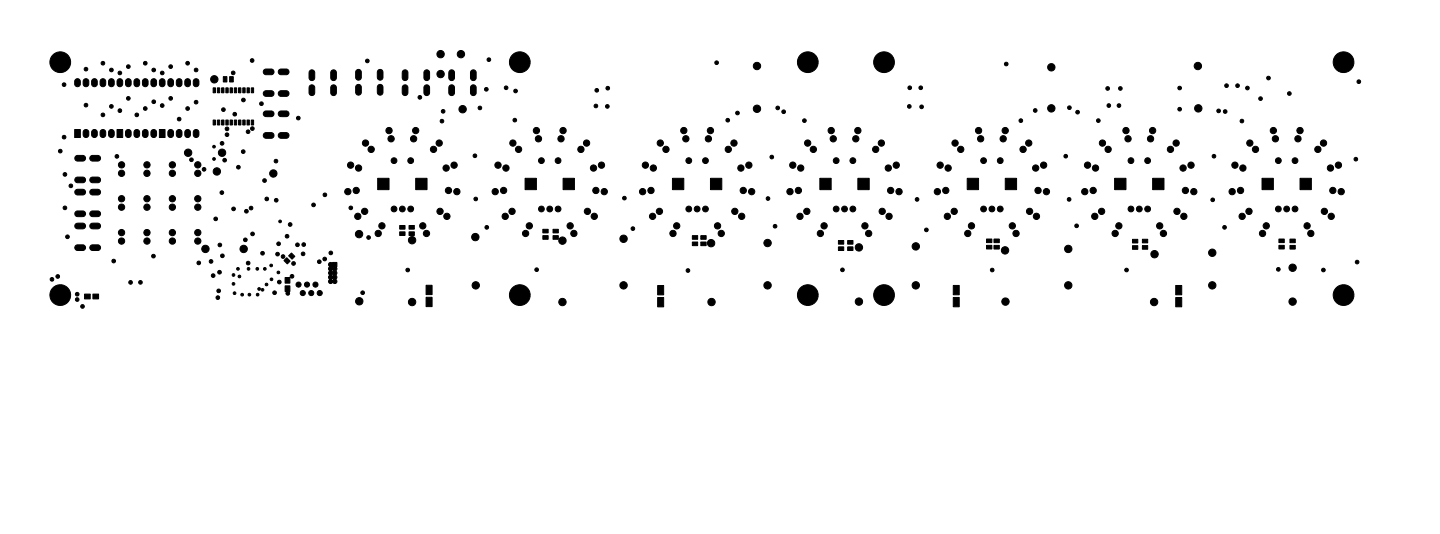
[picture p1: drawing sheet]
<svg xmlns="http://www.w3.org/2000/svg" width="432mm" height="160mm" viewBox="0 0 432 160" stroke-linecap="round" stroke-linejoin="round" font-family="sans-serif">
<g fill="#000" stroke="#000" stroke-width=".3">
<path d="M22.6 23.8a.85 .85 0 0 1 1-.1 .85 .85 0 0 1 .5 .7v.8a.85 .85 0 0 1-.9 .8 .85 .85 0 0 1-.8-.8v-.9zM25.2 39.1a.85 .85 0 0 1 .9-.2 .85 .85 0 0 1 .5 .8v.7a.85 .85 0 0 1-.8 .9 .85 .85 0 0 1-.9-.9v-.9zM25.2 23.8a.85 .85 0 0 1 .9-.1 .85 .85 0 0 1 .5 .7v.8a.85 .85 0 0 1-.8 .8 .85 .85 0 0 1-.9-.8v-.9zM27.7 39.1a.85 .85 0 0 1 1-.2 .85 .85 0 0 1 .5 .8v.7a.85 .85 0 0 1-.9 .9 .85 .85 0 0 1-.8-.9v-.9zM27.7 23.8a.85 .85 0 0 1 1-.1 .85 .85 0 0 1 .5 .7v.8a.85 .85 0 0 1-.9 .8 .85 .85 0 0 1-.8-.8v-.9zM30.3 39.1a.85 .85 0 0 1 .9-.2 .85 .85 0 0 1 .5 .8v.7a.85 .85 0 0 1-.8 .9 .85 .85 0 0 1-.9-.9v-.9zM30.3 23.8a.85 .85 0 0 1 .9-.1 .85 .85 0 0 1 .5 .7v.8a.85 .85 0 0 1-.8 .8 .85 .85 0 0 1-.9-.8v-.9zM32.8 39.1a.85 .85 0 0 1 .9-.2 .85 .85 0 0 1 .6 .8v.7a.85 .85 0 0 1-.9 .9 .85 .85 0 0 1-.8-.9v-.9zM32.8 23.8a.85 .85 0 0 1 .9-.1 .85 .85 0 0 1 .6 .7v.8a.85 .85 0 0 1-.9 .8 .85 .85 0 0 1-.8-.8v-.9zM35.3 23.8a.85 .85 0 0 1 1-.1 .85 .85 0 0 1 .5 .7v.8a.85 .85 0 0 1-.9 .8 .85 .85 0 0 1-.8-.8v-.9zM37.9 39.1a.85 .85 0 0 1 .9-.2 .85 .85 0 0 1 .5 .8v.7a.85 .85 0 0 1-.8 .9 .85 .85 0 0 1-.9-.9v-.9zM37.9 23.8a.85 .85 0 0 1 .9-.1 .85 .85 0 0 1 .5 .7v.8a.85 .85 0 0 1-.8 .8 .85 .85 0 0 1-.9-.8v-.9z"/>
<path d="M40.4 39.1a.85 .85 0 0 1 1-.2 .85 .85 0 0 1 .5 .8v.7a.85 .85 0 0 1-.9 .9 .85 .85 0 0 1-.8-.9v-.9zM40.4 23.8a.85 .85 0 0 1 1-.1 .85 .85 0 0 1 .5 .7v.8a.85 .85 0 0 1-.9 .8 .85 .85 0 0 1-.8-.8v-.9zM43 39.1a.85 .85 0 0 1 .9-.2 .85 .85 0 0 1 .5 .8v.7a.85 .85 0 0 1-.8 .9 .85 .85 0 0 1-.9-.9v-.9zM43 23.8a.85 .85 0 0 1 .9-.1 .85 .85 0 0 1 .5 .7v.8a.85 .85 0 0 1-.8 .8 .85 .85 0 0 1-.9-.8v-.9zM45.5 39.1a.85 .85 0 0 1 .9-.2 .85 .85 0 0 1 .6 .8v.7a.85 .85 0 0 1-.9 .9 .85 .85 0 0 1-.8-.9v-.9zM45.5 23.8a.85 .85 0 0 1 .9-.1 .85 .85 0 0 1 .6 .7v.8a.85 .85 0 0 1-.9 .8 .85 .85 0 0 1-.8-.8v-.9zM48 23.8a.85 .85 0 0 1 1-.1 .85 .85 0 0 1 .5 .7v.8a.85 .85 0 0 1-.9 .8 .85 .85 0 0 1-.8-.8v-.9zM50.6 39.1a.85 .85 0 0 1 .9-.2 .85 .85 0 0 1 .5 .8v.7a.85 .85 0 0 1-.8 .9 .85 .85 0 0 1-.9-.9v-.9zM50.6 23.8a.85 .85 0 0 1 .9-.1 .85 .85 0 0 1 .5 .7v.8a.85 .85 0 0 1-.8 .8 .85 .85 0 0 1-.9-.8v-.9zM53.1 39.1a.85 .85 0 0 1 1-.2 .85 .85 0 0 1 .5 .8v.7a.85 .85 0 0 1-.9 .9 .85 .85 0 0 1-.8-.9v-.9zM53.1 23.8a.85 .85 0 0 1 1-.1 .85 .85 0 0 1 .5 .7v.8a.85 .85 0 0 1-.9 .8 .85 .85 0 0 1-.8-.8v-.9zM55.7 39.1a.85 .85 0 0 1 .9-.2 .85 .85 0 0 1 .5 .8v.7a.85 .85 0 0 1-.8 .9 .85 .85 0 0 1-.9-.9v-.9z"/>
<path d="M55.7 23.8a.85 .85 0 0 1 .9-.1 .85 .85 0 0 1 .5 .7v.8a.85 .85 0 0 1-.8 .8 .85 .85 0 0 1-.9-.8v-.9zM58.2 39.1a.85 .85 0 0 1 .9-.2 .85 .85 0 0 1 .6 .8v.7a.85 .85 0 0 1-.9 .9 .85 .85 0 0 1-.8-.9v-.9zM58.2 23.8a.85 .85 0 0 1 .9-.1 .85 .85 0 0 1 .6 .7v.8a.85 .85 0 0 1-.9 .8 .85 .85 0 0 1-.8-.8v-.9zM63.9 36h.7v1.5h-.7zM63.9 26.4h.7v1.4h-.7zM65.2 36h.7v1.5h-.7zM65.2 26.4h.7v1.4h-.7zM66.4 36h.8v1.5h-.8zM66.4 26.4h.8v1.4h-.8zM67 23h1v1.6h-1zM67.7 36h.7v1.5h-.7zM67.7 26.4h.7v1.4h-.7z"/>
<path d="M69 36h.7v1.5h-.7zM69 26.4h.7v1.4h-.7zM68.9 23h1.1v1.6h-1.1zM70.3 36h.7v1.5h-.7zM70.3 26.4h.7v1.4h-.7zM71.5 36h.7v1.5h-.7zM71.5 26.4h.7v1.4h-.7zM72.8 36h.7v1.5h-.7zM72.8 26.4h.7v1.4h-.7zM74.1 36h.7v1.5h-.7zM74.1 26.4h.7v1.4h-.7zM75.3 36h.7v1.5h-.7z"/>
<path d="M75.3 26.4h.7v1.4h-.7zM79.2 40l.4-.2h1.7a.85 .85 0 0 1 .9 .8 .85 .85 0 0 1-.9 .9h-1.5a.85 .85 0 0 1-.8-.6 .85 .85 0 0 1 .2-.9zM79.2 33.5l.4-.2h1.7a.85 .85 0 0 1 .9 .8 .85 .85 0 0 1-.9 .9h-1.5a.85 .85 0 0 1-.8-.6 .85 .85 0 0 1 .2-.9zM79.2 27.4l.4-.2h1.7a.85 .85 0 0 1 .9 .9 .85 .85 0 0 1-.9 .8h-1.5a.85 .85 0 0 1-.8-.5 .85 .85 0 0 1 .2-1zM79.2 21l.4-.3h1.7a.85 .85 0 0 1 .9 .9 .85 .85 0 0 1-.9 .8h-1.5a.85 .85 0 0 1-.8-.5 .85 .85 0 0 1 .2-.9zM83.7 40l.4-.2h1.7a.85 .85 0 0 1 .9 .8 .85 .85 0 0 1-.9 .9h-1.5a.85 .85 0 0 1-.8-.6 .85 .85 0 0 1 .2-.9zM83.7 33.5l.4-.2h1.7a.85 .85 0 0 1 .9 .8 .85 .85 0 0 1-.9 .9h-1.5a.85 .85 0 0 1-.8-.6 .85 .85 0 0 1 .2-.9zM83.7 27.4l.4-.2h1.7a.85 .85 0 0 1 .9 .9 .85 .85 0 0 1-.9 .8h-1.5a.85 .85 0 0 1-.8-.5 .85 .85 0 0 1 .2-1zM83.7 21l.4-.3h1.7a.85 .85 0 0 1 .9 .9 .85 .85 0 0 1-.9 .8h-1.5a.85 .85 0 0 1-.8-.5 .85 .85 0 0 1 .2-.9zM92.9 25.7a.85 .85 0 0 1 1-.2 .85 .85 0 0 1 .5 .8v1.5a.85 .85 0 0 1-.9 .9 .85 .85 0 0 1-.8-.9v-1.7zM92.9 21.2a.85 .85 0 0 1 1-.2 .85 .85 0 0 1 .5 .8v1.5a.85 .85 0 0 1-.9 .9 .85 .85 0 0 1-.8-.9v-1.7zM99.4 25.7a.85 .85 0 0 1 1-.2 .85 .85 0 0 1 .5 .8v1.5a.85 .85 0 0 1-.9 .9 .85 .85 0 0 1-.8-.9v-1.7z"/>
<path d="M99.4 21.2a.85 .85 0 0 1 1-.2 .85 .85 0 0 1 .5 .8v1.5a.85 .85 0 0 1-.9 .9 .85 .85 0 0 1-.8-.9v-1.7zM106.9 25.6a.85 .85 0 0 1 .9-.2 .85 .85 0 0 1 .5 .8v1.5a.85 .85 0 0 1-.8 .8 .85 .85 0 0 1-.9-.8l.1-1.7zM106.9 21.1a.85 .85 0 0 1 .9-.2 .85 .85 0 0 1 .5 .8v1.5a.85 .85 0 0 1-.8 .8 .85 .85 0 0 1-.9-.8l.1-1.7zM113.4 25.6a.85 .85 0 0 1 .9-.2 .85 .85 0 0 1 .5 .8v1.5a.85 .85 0 0 1-.8 .8 .85 .85 0 0 1-.9-.8l.1-1.7zM113.4 21.1a.85 .85 0 0 1 .9-.2 .85 .85 0 0 1 .5 .8v1.5a.85 .85 0 0 1-.8 .8 .85 .85 0 0 1-.9-.8l.1-1.7zM120.9 25.7a.85 .85 0 0 1 .9-.2 .85 .85 0 0 1 .5 .8v1.5a.85 .85 0 0 1-.8 .9 .85 .85 0 0 1-.9-.9v-1.7zM120.9 21.2a.85 .85 0 0 1 .9-.2 .85 .85 0 0 1 .5 .8v1.5a.85 .85 0 0 1-.8 .9 .85 .85 0 0 1-.9-.9v-1.7zM127.4 25.7a.85 .85 0 0 1 .9-.2 .85 .85 0 0 1 .5 .8v1.5a.85 .85 0 0 1-.8 .9 .85 .85 0 0 1-.9-.9v-1.7zM127.4 21.2a.85 .85 0 0 1 .9-.2 .85 .85 0 0 1 .5 .8v1.5a.85 .85 0 0 1-.8 .9 .85 .85 0 0 1-.9-.9v-1.7zM134.8 25.7a.85 .85 0 0 1 1-.2 .85 .85 0 0 1 .5 .8v1.5a.85 .85 0 0 1-.9 .9 .85 .85 0 0 1-.8-.9v-1.7zM134.8 21.2a.85 .85 0 0 1 1-.2 .85 .85 0 0 1 .5 .8v1.5a.85 .85 0 0 1-.9 .9 .85 .85 0 0 1-.8-.9v-1.7zM141.3 25.7a.85 .85 0 0 1 1-.2 .85 .85 0 0 1 .5 .8v1.5a.85 .85 0 0 1-.9 .9 .85 .85 0 0 1-.8-.9v-1.7z"/>
<path d="M141.3 21.2a.85 .85 0 0 1 1-.2 .85 .85 0 0 1 .5 .8v1.5a.85 .85 0 0 1-.9 .9 .85 .85 0 0 1-.8-.9v-1.7zM22.4 38.8h1.7v2.4h-1.7zM22.7 57l.4-.2h1.7a.85 .85 0 0 1 .9 .8 .85 .85 0 0 1-.9 .9h-1.5a.85 .85 0 0 1-.8-.6 .85 .85 0 0 1 .2-.9zM22.7 53.4l.4-.3h1.7a.85 .85 0 0 1 .9 .9 .85 .85 0 0 1-.9 .8h-1.5a.85 .85 0 0 1-.8-.5 .85 .85 0 0 1 .2-.9zM22.7 46.9l.4-.3h1.7a.85 .85 0 0 1 .9 .9 .85 .85 0 0 1-.9 .8h-1.5a.85 .85 0 0 1-.8-.5 .85 .85 0 0 1 .2-.9zM27.2 57l.4-.2h1.7a.85 .85 0 0 1 .9 .8 .85 .85 0 0 1-.9 .9h-1.5a.85 .85 0 0 1-.8-.6 .85 .85 0 0 1 .2-.9zM27.2 53.4l.4-.3h1.7a.85 .85 0 0 1 .9 .9 .85 .85 0 0 1-.9 .8h-1.5a.85 .85 0 0 1-.8-.5 .85 .85 0 0 1 .2-.9zM27.2 46.9l.4-.3h1.7a.85 .85 0 0 1 .9 .9 .85 .85 0 0 1-.9 .8h-1.5a.85 .85 0 0 1-.8-.5 .85 .85 0 0 1 .2-.9zM35.1 38.8h1.7v2.4h-1.7zM47.8 38.8h1.7v2.4h-1.7zM113.2 53.5h3.5v3.4h-3.5zM124.6 53.5h3.5v3.4h-3.5z"/>
<path d="M157.4 53.5h3.4v3.4h-3.4zM168.8 53.5h3.4v3.4h-3.4zM201.6 53.5h3.4v3.4h-3.4zM213 53.5h3.4v3.4h-3.4zM245.8 53.5h3.4v3.4h-3.4zM257.2 53.5h3.4v3.4h-3.4zM290 53.5h3.4v3.4h-3.4zM301.4 53.5h3.4v3.4h-3.4zM334.2 53.5h3.4v3.4h-3.4zM345.6 53.5h3.4v3.4h-3.4zM378.4 53.5h3.4v3.4h-3.4zM389.8 53.5h3.4v3.4h-3.4z"/>
<path d="M22.7 73.7l.4-.3h1.7a.85 .85 0 0 1 .9 .9 .85 .85 0 0 1-.9 .8h-1.5a.85 .85 0 0 1-.8-.5 .85 .85 0 0 1 .2-.9zM22.7 67.2l.4-.3h1.7a.85 .85 0 0 1 .9 .9 .85 .85 0 0 1-.9 .8h-1.5a.85 .85 0 0 1-.8-.5 .85 .85 0 0 1 .2-.9zM22.7 63.5l.4-.2h1.7a.85 .85 0 0 1 .9 .8 .85 .85 0 0 1-.9 .9h-1.5a.85 .85 0 0 1-.8-.6 .85 .85 0 0 1 .2-.9zM27.2 73.7l.4-.3h1.7a.85 .85 0 0 1 .9 .9 .85 .85 0 0 1-.9 .8h-1.5a.85 .85 0 0 1-.8-.5 .85 .85 0 0 1 .2-.9zM27.2 67.2l.4-.3h1.7a.85 .85 0 0 1 .9 .9 .85 .85 0 0 1-.9 .8h-1.5a.85 .85 0 0 1-.8-.5 .85 .85 0 0 1 .2-.9zM27.2 63.5l.4-.2h1.7a.85 .85 0 0 1 .9 .8 .85 .85 0 0 1-.9 .9h-1.5a.85 .85 0 0 1-.8-.6 .85 .85 0 0 1 .2-.9zM85.1 78.1l.9-.8 1 1-.8 .9zM86.5 76.7l.9-.8 1 1-.8 .9zM98.7 78.9a.77 .77 0 0 1 1.1 .2v-.4h1.2v1.3h-.3a.7 .7 0 0 1 .3 .7 .7 .7 0 0 1-.4 .6 .68 .68 0 0 1 .4 .6 .68 .68 0 0 1-.4 .6 .68 .68 0 0 1 .4 .7 .68 .68 0 0 1-.4 .6 .65 .65 0 0 1 .2 1.1 .65 .65 0 0 1-1-.3 .65 .65 0 0 1-1.1 .3 .65 .65 0 0 1 .3-1.1h.3l.5 .4 .4-.4-.4-.5-.5 .5h-.3a.68 .68 0 0 1-.5-.7 .68 .68 0 0 1 .5-.6h.3l.5 .5 .4-.5-.4-.4-.5 .4h-.3a.68 .68 0 0 1-.5-.6 .68 .68 0 0 1 .5-.7h.3l.5 .5 .4-.5-.4-.4-.5 .4h-.3a.68 .68 0 0 1-.5-.6 .68 .68 0 0 1 .5-.6h.3l.5 .4 .3-.4h-.3l-.1-.4-.4 .4-.6-.2-.2-.4zM119.9 69.5h1.5v1.1h-1.5zM119.9 67.6h1.5v1.1h-1.5zM122.6 69.5h1.6v1.1h-1.6z"/>
<path d="M122.6 67.6h1.6v1.1h-1.6zM162.8 70.7h1.6v1.1h-1.6zM162.8 68.8h1.6v1.1h-1.6zM165.8 70.7h1.6v1.1h-1.6zM165.8 68.8h1.6v1.1h-1.6zM207.6 72.6h1.6v1.1h-1.6zM207.6 70.7h1.6v1.1h-1.6zM210.1 72.6h1.6v1.1h-1.6zM210.1 70.7h1.6v1.1h-1.6zM251.4 74h1.6v1.1h-1.6zM251.4 72.1h1.6v1.1h-1.6zM254.2 74h1.6v1.1h-1.6z"/>
<path d="M254.2 72.1h1.6v1.1h-1.6zM295.8 73.6h1.6v1.1h-1.6zM295.8 71.7h1.6v1.1h-1.6zM298.1 73.6h1.6v1.1h-1.6zM298.1 71.7h1.6v1.1h-1.6zM339.6 73.7h1.6v1.1h-1.6zM339.6 71.8h1.6v1.1h-1.6zM342.6 73.7h1.6v1.1h-1.6zM342.6 71.8h1.6v1h-1.6zM383.5 73.6h1.6v1.1h-1.6zM383.5 71.7h1.6v1.1h-1.6zM386.8 73.6h1.6v1.1h-1.6z"/>
<path d="M386.8 71.7h1.6v1.1h-1.6zM25.4 88.2h1.7v1.5h-1.7zM27.9 88.2h1.7v1.5h-1.7zM85.5 85.7h1.4v1.7l-.4 .1a.57 .57 0 0 1 .2 .8 .57 .57 0 0 1-.9 0 .57 .57 0 0 1 .2-.8l-.5-.1zM85.5 83.2h1.4v1.7h-1.4zM127.8 89.2h1.8v2.8h-1.8zM127.8 85.6h1.8v2.8h-1.8zM197.2 89.2h1.8v2.8h-1.8zM197.2 85.6h1.8v2.8h-1.8zM285.8 89.2h1.8v2.8h-1.8zM285.8 85.6h1.8v2.8h-1.8zM352.6 89.2h1.8v2.8h-1.8z"/>
<path d="M352.6 85.6h1.8v2.8h-1.8z"/>
<circle cx="18.1" cy="18.7" r="3.1"/>
<circle cx="30.9" cy="19" r=".55"/>
<circle cx="38.5" cy="20" r=".55"/>
<circle cx="43.6" cy="19" r=".55"/>
<circle cx="51.2" cy="20" r=".55"/>
<circle cx="56.3" cy="19" r=".55"/>
<circle cx="75.6" cy="18.1" r=".55"/>
<circle cx="110.1" cy="18.3" r=".55"/>
<circle cx="132.1" cy="16.2" r="1.11"/>
<circle cx="138.2" cy="16.2" r="1.11"/>
<circle cx="146.6" cy="17.9" r=".55"/>
<circle cx="155.9" cy="18.7" r="3.1"/>
<circle cx="214.9" cy="18.8" r=".55"/>
<circle cx="227" cy="19.8" r="1.11"/>
<circle cx="242.2" cy="18.7" r="3.1"/>
<circle cx="265.1" cy="18.7" r="3.1"/>
<circle cx="301.7" cy="19.2" r=".55"/>
<circle cx="359.2" cy="19.8" r="1.11"/>
<circle cx="402.9" cy="18.7" r="3.1"/>
<circle cx="19.2" cy="25.4" r=".55"/>
<circle cx="25.8" cy="31.5" r=".55"/>
<circle cx="25.8" cy="20.7" r=".55"/>
<circle cx="30.9" cy="34.5" r=".55"/>
<circle cx="33.4" cy="21" r=".55"/>
<circle cx="33.4" cy="31.9" r=".55"/>
<circle cx="35.9" cy="21.9" r=".55"/>
<circle cx="35.9" cy="33.2" r=".55"/>
<circle cx="38.5" cy="29.5" r=".55"/>
<circle cx="41" cy="34.5" r=".55"/>
<circle cx="43.6" cy="32.6" r=".55"/>
<circle cx="46.1" cy="21" r=".55"/>
<circle cx="46.1" cy="30.5" r=".55"/>
<circle cx="48.6" cy="31.7" r=".55"/>
<circle cx="48.6" cy="21.9" r=".55"/>
<circle cx="51.2" cy="29.5" r=".55"/>
<circle cx="53.7" cy="35.7" r=".55"/>
<circle cx="56.3" cy="32.6" r=".55"/>
<circle cx="58.8" cy="30.6" r=".55"/>
<circle cx="58.8" cy="21" r=".55"/>
<circle cx="64.3" cy="23.8" r="1.11"/>
<circle cx="67" cy="32.9" r=".55"/>
<circle cx="68.1" cy="38.6" r=".55"/>
<circle cx="69.9" cy="21.9" r=".55"/>
<circle cx="70.4" cy="34.3" r=".55"/>
<circle cx="73" cy="30" r=".55"/>
<circle cx="74.4" cy="39.5" r=".55"/>
<circle cx="75.7" cy="38.6" r=".55"/>
<circle cx="78.4" cy="31.1" r=".55"/>
<circle cx="89.4" cy="35.4" r=".55"/>
<circle cx="116.7" cy="39.2" r=".94"/>
<circle cx="124.6" cy="39.2" r=".94"/>
<circle cx="125.9" cy="29.2" r=".55"/>
<circle cx="132.1" cy="22.2" r="1.11"/>
<circle cx="132.5" cy="36.3" r=".55"/>
<circle cx="132.9" cy="33.4" r=".55"/>
<circle cx="138.7" cy="32.8" r="1.11"/>
<circle cx="143.9" cy="32.4" r=".55"/>
<circle cx="145.8" cy="26.8" r=".55"/>
<circle cx="151.8" cy="26.3" r=".55"/>
<circle cx="154.4" cy="36" r=".55"/>
<circle cx="154.6" cy="27.3" r=".55"/>
<circle cx="160.9" cy="39.2" r=".94"/>
<circle cx="168.8" cy="39.2" r=".94"/>
<circle cx="178.7" cy="31.8" r=".55"/>
<circle cx="178.9" cy="27.1" r=".55"/>
<circle cx="182.1" cy="31.9" r=".55"/>
<circle cx="182.2" cy="26.5" r=".55"/>
<circle cx="205" cy="39.2" r=".94"/>
<circle cx="213" cy="39.2" r=".94"/>
<circle cx="218.2" cy="36.1" r=".55"/>
<circle cx="221.1" cy="33.9" r=".55"/>
<circle cx="227" cy="32.6" r="1.11"/>
<circle cx="233.2" cy="32.4" r=".55"/>
<circle cx="235" cy="33.5" r=".55"/>
<circle cx="241.2" cy="36.2" r=".55"/>
<circle cx="249.2" cy="39.2" r=".94"/>
<circle cx="257.2" cy="39.2" r=".94"/>
<circle cx="272.7" cy="31.9" r=".55"/>
<circle cx="272.8" cy="26.3" r=".55"/>
<circle cx="276.1" cy="26.3" r=".55"/>
<circle cx="276.4" cy="32" r=".55"/>
<circle cx="293.4" cy="39.2" r=".94"/>
<circle cx="301.4" cy="39.2" r=".94"/>
<circle cx="306.1" cy="36.2" r=".55"/>
<circle cx="310.4" cy="33.1" r=".55"/>
<circle cx="315.3" cy="20.2" r="1.11"/>
<circle cx="315.3" cy="32.5" r="1.11"/>
<circle cx="320.7" cy="32.3" r=".55"/>
<circle cx="323.1" cy="33.6" r=".55"/>
<circle cx="329.3" cy="36.2" r=".55"/>
<circle cx="332.1" cy="26.5" r=".55"/>
<circle cx="332.5" cy="31.7" r=".55"/>
<circle cx="335.5" cy="31.7" r=".55"/>
<circle cx="336" cy="26.5" r=".55"/>
<circle cx="337.6" cy="39.2" r=".94"/>
<circle cx="345.6" cy="39.2" r=".94"/>
<circle cx="353.7" cy="32.8" r=".55"/>
<circle cx="353.7" cy="26.4" r=".55"/>
<circle cx="359.3" cy="32.5" r="1.11"/>
<circle cx="365.4" cy="33.3" r=".55"/>
<circle cx="367.4" cy="33.5" r=".55"/>
<circle cx="367.8" cy="25.7" r=".55"/>
<circle cx="371.1" cy="25.7" r=".55"/>
<circle cx="372.4" cy="36.3" r=".55"/>
<circle cx="374.1" cy="26.4" r=".55"/>
<circle cx="378" cy="29.6" r=".55"/>
<circle cx="380.4" cy="23.4" r=".55"/>
<circle cx="381.8" cy="39.2" r=".94"/>
<circle cx="386.6" cy="28.1" r=".55"/>
<circle cx="389.8" cy="39.2" r=".94"/>
<circle cx="407.5" cy="24.5" r=".55"/>
<circle cx="18.1" cy="45.3" r=".55"/>
<circle cx="19.2" cy="41.1" r=".55"/>
<circle cx="19.5" cy="52.3" r=".55"/>
<circle cx="21.2" cy="55.7" r=".55"/>
<circle cx="35.1" cy="46.9" r=".55"/>
<circle cx="36.4" cy="59.6" r=".94"/>
<circle cx="36.4" cy="49.4" r=".94"/>
<circle cx="36.4" cy="52" r=".94"/>
<circle cx="44.1" cy="59.6" r=".94"/>
<circle cx="44.1" cy="49.4" r=".94"/>
<circle cx="44.1" cy="52" r=".94"/>
<circle cx="51.7" cy="49.4" r=".94"/>
<circle cx="51.7" cy="59.6" r=".94"/>
<circle cx="51.7" cy="52" r=".94"/>
<circle cx="56.4" cy="45.8" r="1.11"/>
<circle cx="57.4" cy="47.9" r=".55"/>
<circle cx="59.3" cy="59.6" r=".94"/>
<circle cx="59.3" cy="52" r=".94"/>
<circle cx="59.3" cy="49.4" r=".94"/>
<circle cx="61.2" cy="50.8" r=".55"/>
<circle cx="64.2" cy="47.7" r=".4"/>
<circle cx="64.2" cy="44" r=".4"/>
<circle cx="65" cy="51.4" r="1.11"/>
<circle cx="66.5" cy="57.8" r=".55"/>
<circle cx="66.6" cy="45.8" r="1.11"/>
<circle cx="66.6" cy="43" r=".55"/>
<circle cx="67.4" cy="48" r=".55"/>
<circle cx="68.1" cy="40.4" r=".55"/>
<circle cx="71.5" cy="50.2" r=".55"/>
<circle cx="72.9" cy="45.5" r=".55"/>
<circle cx="79.3" cy="54.2" r=".55"/>
<circle cx="80" cy="59.7" r=".55"/>
<circle cx="82" cy="52" r="1.11"/>
<circle cx="82.8" cy="48.3" r=".55"/>
<circle cx="97.4" cy="58.4" r=".55"/>
<circle cx="104.3" cy="57.5" r=".94"/>
<circle cx="105.1" cy="49.5" r=".94"/>
<circle cx="106.8" cy="57.1" r=".94"/>
<circle cx="107.5" cy="50.4" r=".94"/>
<circle cx="109.6" cy="42.9" r=".94"/>
<circle cx="111.3" cy="44.8" r=".94"/>
<circle cx="117.3" cy="41.6" r=".94"/>
<circle cx="118.1" cy="48.2" r=".87"/>
<circle cx="123.1" cy="48.2" r=".87"/>
<circle cx="124" cy="41.6" r=".94"/>
<circle cx="130" cy="44.8" r=".94"/>
<circle cx="131.7" cy="42.9" r=".94"/>
<circle cx="133.8" cy="50.4" r=".94"/>
<circle cx="134.5" cy="57.1" r=".94"/>
<circle cx="136.2" cy="49.5" r=".94"/>
<circle cx="137" cy="57.5" r=".94"/>
<circle cx="142.4" cy="46.7" r=".55"/>
<circle cx="142.7" cy="59.7" r=".55"/>
<circle cx="148.5" cy="57.5" r=".94"/>
<circle cx="149.3" cy="49.5" r=".94"/>
<circle cx="151" cy="57.1" r=".94"/>
<circle cx="151.7" cy="50.4" r=".94"/>
<circle cx="153.8" cy="42.9" r=".94"/>
<circle cx="155.5" cy="44.8" r=".94"/>
<circle cx="161.5" cy="41.6" r=".94"/>
<circle cx="162.3" cy="48.2" r=".87"/>
<circle cx="167.3" cy="48.2" r=".87"/>
<circle cx="168.2" cy="41.6" r=".94"/>
<circle cx="174.2" cy="44.8" r=".94"/>
<circle cx="175.9" cy="42.9" r=".94"/>
<circle cx="178" cy="50.4" r=".94"/>
<circle cx="178.7" cy="57.1" r=".94"/>
<circle cx="180.4" cy="49.5" r=".94"/>
<circle cx="181.2" cy="57.5" r=".94"/>
<circle cx="187.2" cy="59.4" r=".55"/>
<circle cx="192.7" cy="57.5" r=".94"/>
<circle cx="193.5" cy="49.5" r=".94"/>
<circle cx="195.2" cy="57.1" r=".94"/>
<circle cx="195.9" cy="50.4" r=".94"/>
<circle cx="198" cy="42.9" r=".94"/>
<circle cx="199.7" cy="44.8" r=".94"/>
<circle cx="205.7" cy="41.6" r=".94"/>
<circle cx="206.5" cy="48.2" r=".87"/>
<circle cx="211.5" cy="48.2" r=".87"/>
<circle cx="212.4" cy="41.6" r=".94"/>
<circle cx="218.4" cy="44.8" r=".94"/>
<circle cx="220.1" cy="42.9" r=".94"/>
<circle cx="222.2" cy="50.4" r=".94"/>
<circle cx="222.9" cy="57.1" r=".94"/>
<circle cx="224.6" cy="49.5" r=".94"/>
<circle cx="225.4" cy="57.5" r=".94"/>
<circle cx="230.3" cy="59.6" r=".55"/>
<circle cx="231.4" cy="47.1" r=".55"/>
<circle cx="236.9" cy="57.5" r=".94"/>
<circle cx="237.7" cy="49.5" r=".94"/>
<circle cx="239.4" cy="57.1" r=".94"/>
<circle cx="240.1" cy="50.4" r=".94"/>
<circle cx="242.2" cy="42.9" r=".94"/>
<circle cx="243.9" cy="44.8" r=".94"/>
<circle cx="249.9" cy="41.6" r=".94"/>
<circle cx="250.7" cy="48.2" r=".87"/>
<circle cx="255.7" cy="48.2" r=".87"/>
<circle cx="256.6" cy="41.6" r=".94"/>
<circle cx="262.6" cy="44.8" r=".94"/>
<circle cx="264.3" cy="42.9" r=".94"/>
<circle cx="266.4" cy="50.4" r=".94"/>
<circle cx="267.1" cy="57.1" r=".94"/>
<circle cx="268.8" cy="49.5" r=".94"/>
<circle cx="269.6" cy="57.5" r=".94"/>
<circle cx="275" cy="59.8" r=".55"/>
<circle cx="281.1" cy="57.5" r=".94"/>
<circle cx="281.9" cy="49.5" r=".94"/>
<circle cx="283.6" cy="57.1" r=".94"/>
<circle cx="284.3" cy="50.4" r=".94"/>
<circle cx="286.4" cy="42.9" r=".94"/>
<circle cx="288.1" cy="44.8" r=".94"/>
<circle cx="294.1" cy="41.6" r=".94"/>
<circle cx="294.9" cy="48.2" r=".87"/>
<circle cx="299.9" cy="48.2" r=".87"/>
<circle cx="300.8" cy="41.6" r=".94"/>
<circle cx="306.8" cy="44.8" r=".94"/>
<circle cx="308.5" cy="42.9" r=".94"/>
<circle cx="310.6" cy="50.4" r=".94"/>
<circle cx="311.3" cy="57.1" r=".94"/>
<circle cx="312.9" cy="49.5" r=".94"/>
<circle cx="313.8" cy="57.5" r=".94"/>
<circle cx="319.6" cy="46.9" r=".55"/>
<circle cx="320.6" cy="59.8" r=".55"/>
<circle cx="325.3" cy="57.5" r=".94"/>
<circle cx="326.1" cy="49.5" r=".94"/>
<circle cx="327.8" cy="57.1" r=".94"/>
<circle cx="328.5" cy="50.4" r=".94"/>
<circle cx="330.6" cy="42.9" r=".94"/>
<circle cx="332.3" cy="44.8" r=".94"/>
<circle cx="338.3" cy="41.6" r=".94"/>
<circle cx="339.1" cy="48.2" r=".87"/>
<circle cx="344.1" cy="48.2" r=".87"/>
<circle cx="345" cy="41.6" r=".94"/>
<circle cx="351" cy="44.8" r=".94"/>
<circle cx="352.7" cy="42.9" r=".94"/>
<circle cx="354.8" cy="50.4" r=".94"/>
<circle cx="355.5" cy="57.1" r=".94"/>
<circle cx="357.1" cy="49.5" r=".94"/>
<circle cx="358" cy="57.5" r=".94"/>
<circle cx="363.6" cy="59.9" r=".55"/>
<circle cx="364" cy="46.9" r=".55"/>
<circle cx="369.5" cy="57.5" r=".94"/>
<circle cx="370.3" cy="49.5" r=".94"/>
<circle cx="372" cy="57.1" r=".94"/>
<circle cx="372.7" cy="50.4" r=".94"/>
<circle cx="374.8" cy="42.9" r=".94"/>
<circle cx="376.5" cy="44.8" r=".94"/>
<circle cx="382.4" cy="41.6" r=".94"/>
<circle cx="383.3" cy="48.2" r=".87"/>
<circle cx="388.3" cy="48.2" r=".87"/>
<circle cx="389.2" cy="41.6" r=".94"/>
<circle cx="395.2" cy="44.8" r=".94"/>
<circle cx="396.9" cy="42.9" r=".94"/>
<circle cx="399" cy="50.4" r=".94"/>
<circle cx="399.7" cy="57.1" r=".94"/>
<circle cx="401.3" cy="49.5" r=".94"/>
<circle cx="402.2" cy="57.5" r=".94"/>
<circle cx="406.6" cy="47.7" r=".55"/>
<circle cx="19.5" cy="62.3" r=".55"/>
<circle cx="20.2" cy="71" r=".55"/>
<circle cx="34.1" cy="78.3" r=".55"/>
<circle cx="36.4" cy="72.3" r=".94"/>
<circle cx="36.4" cy="69.8" r=".94"/>
<circle cx="36.4" cy="62.1" r=".94"/>
<circle cx="44.1" cy="69.8" r=".94"/>
<circle cx="44.1" cy="62.1" r=".94"/>
<circle cx="44.1" cy="72.3" r=".94"/>
<circle cx="46" cy="76.8" r=".55"/>
<circle cx="51.7" cy="72.3" r=".94"/>
<circle cx="51.7" cy="69.8" r=".94"/>
<circle cx="51.7" cy="62.1" r=".94"/>
<circle cx="59.3" cy="69.8" r=".94"/>
<circle cx="59.3" cy="62.1" r=".94"/>
<circle cx="59.3" cy="72.3" r=".94"/>
<circle cx="59.6" cy="78.9" r=".55"/>
<circle cx="61.6" cy="74.7" r="1.11"/>
<circle cx="63.3" cy="78.4" r=".55"/>
<circle cx="64.7" cy="65.6" r=".55"/>
<circle cx="65.9" cy="73.5" r=".55"/>
<circle cx="66.7" cy="76.7" r=".55"/>
<circle cx="70" cy="62.7" r=".55"/>
<circle cx="73.1" cy="74.7" r="1.11"/>
<circle cx="73.6" cy="71.9" r=".55"/>
<circle cx="73.9" cy="63.4" r=".55"/>
<circle cx="74.4" cy="78.9" r=".55"/>
<circle cx="75.3" cy="62.4" r=".55"/>
<circle cx="75.7" cy="70.2" r=".55"/>
<circle cx="78.7" cy="76" r=".55"/>
<circle cx="81.3" cy="79.6" r=".4"/>
<circle cx="82.8" cy="60.1" r=".55"/>
<circle cx="83.2" cy="76.2" r=".55"/>
<circle cx="83.5" cy="73.1" r=".55"/>
<circle cx="84" cy="66.4" r=".4"/>
<circle cx="84.9" cy="77" r=".55"/>
<circle cx="86.1" cy="70.9" r=".55"/>
<circle cx="87" cy="67.3" r=".55"/>
<circle cx="88" cy="79" r=".55"/>
<circle cx="89.2" cy="73.4" r=".55"/>
<circle cx="90.9" cy="76.1" r=".55"/>
<circle cx="91.1" cy="73.4" r=".55"/>
<circle cx="94" cy="61.5" r=".55"/>
<circle cx="95.7" cy="78.5" r=".55"/>
<circle cx="97.4" cy="77.7" r=".55"/>
<circle cx="99.2" cy="75.9" r=".55"/>
<circle cx="105.2" cy="62.3" r=".55"/>
<circle cx="107.3" cy="64.9" r=".94"/>
<circle cx="107.7" cy="70.2" r="1.11"/>
<circle cx="109.3" cy="63.4" r=".94"/>
<circle cx="110.5" cy="71.2" r=".55"/>
<circle cx="113.4" cy="70" r=".94"/>
<circle cx="114.5" cy="67.7" r=".94"/>
<circle cx="118.1" cy="62.7" r=".87"/>
<circle cx="120.6" cy="62.7" r=".87"/>
<circle cx="123.1" cy="62.7" r=".87"/>
<circle cx="123.6" cy="72" r="1.11"/>
<circle cx="126.8" cy="67.7" r=".94"/>
<circle cx="127.9" cy="70" r=".94"/>
<circle cx="132" cy="63.4" r=".94"/>
<circle cx="134" cy="64.9" r=".94"/>
<circle cx="142.5" cy="71.1" r="1.11"/>
<circle cx="146" cy="68.2" r=".55"/>
<circle cx="151.5" cy="64.9" r=".94"/>
<circle cx="153.5" cy="63.4" r=".94"/>
<circle cx="157.6" cy="70" r=".94"/>
<circle cx="158.7" cy="67.7" r=".94"/>
<circle cx="162.3" cy="62.7" r=".87"/>
<circle cx="164.8" cy="62.7" r=".87"/>
<circle cx="167.3" cy="62.7" r=".87"/>
<circle cx="168.7" cy="72.2" r="1.11"/>
<circle cx="171" cy="67.7" r=".94"/>
<circle cx="172.1" cy="70" r=".94"/>
<circle cx="176.1" cy="63.4" r=".94"/>
<circle cx="178.2" cy="64.9" r=".94"/>
<circle cx="187" cy="71.6" r="1.11"/>
<circle cx="189.8" cy="68.6" r=".55"/>
<circle cx="195.7" cy="64.9" r=".94"/>
<circle cx="197.7" cy="63.4" r=".94"/>
<circle cx="201.8" cy="70" r=".94"/>
<circle cx="202.9" cy="67.7" r=".94"/>
<circle cx="206.5" cy="62.7" r=".87"/>
<circle cx="209" cy="62.7" r=".87"/>
<circle cx="211.5" cy="62.7" r=".87"/>
<circle cx="213.2" cy="72.9" r="1.11"/>
<circle cx="215.2" cy="67.7" r=".94"/>
<circle cx="216.3" cy="70" r=".94"/>
<circle cx="220.3" cy="63.4" r=".94"/>
<circle cx="222.4" cy="64.9" r=".94"/>
<circle cx="230.2" cy="72.9" r="1.11"/>
<circle cx="232.4" cy="67.9" r=".55"/>
<circle cx="239.9" cy="64.9" r=".94"/>
<circle cx="241.9" cy="63.4" r=".94"/>
<circle cx="246" cy="70" r=".94"/>
<circle cx="247.1" cy="67.7" r=".94"/>
<circle cx="250.7" cy="62.7" r=".87"/>
<circle cx="253.2" cy="62.7" r=".87"/>
<circle cx="255.7" cy="62.7" r=".87"/>
<circle cx="257.6" cy="74.2" r="1.11"/>
<circle cx="259.4" cy="67.7" r=".94"/>
<circle cx="260.5" cy="70" r=".94"/>
<circle cx="264.5" cy="63.4" r=".94"/>
<circle cx="266.6" cy="64.9" r=".94"/>
<circle cx="274.6" cy="73.9" r="1.11"/>
<circle cx="277.8" cy="68.9" r=".55"/>
<circle cx="284.1" cy="64.9" r=".94"/>
<circle cx="286.1" cy="63.4" r=".94"/>
<circle cx="290.2" cy="70" r=".94"/>
<circle cx="291.3" cy="67.7" r=".94"/>
<circle cx="294.9" cy="62.7" r=".87"/>
<circle cx="297.4" cy="62.7" r=".87"/>
<circle cx="299.9" cy="62.7" r=".87"/>
<circle cx="301.4" cy="75.1" r="1.11"/>
<circle cx="303.6" cy="67.7" r=".94"/>
<circle cx="304.7" cy="70" r=".94"/>
<circle cx="308.7" cy="63.4" r=".94"/>
<circle cx="310.8" cy="64.9" r=".94"/>
<circle cx="320.3" cy="74.7" r="1.11"/>
<circle cx="322.8" cy="67.7" r=".55"/>
<circle cx="328.3" cy="64.9" r=".94"/>
<circle cx="330.3" cy="63.4" r=".94"/>
<circle cx="334.4" cy="70" r=".94"/>
<circle cx="335.5" cy="67.7" r=".94"/>
<circle cx="339.1" cy="62.7" r=".87"/>
<circle cx="341.6" cy="62.7" r=".87"/>
<circle cx="344.1" cy="62.7" r=".87"/>
<circle cx="346.2" cy="76.2" r="1.11"/>
<circle cx="347.8" cy="67.7" r=".94"/>
<circle cx="348.9" cy="70" r=".94"/>
<circle cx="352.9" cy="63.4" r=".94"/>
<circle cx="355" cy="64.9" r=".94"/>
<circle cx="363.5" cy="75.8" r="1.11"/>
<circle cx="367.2" cy="68.2" r=".55"/>
<circle cx="372.5" cy="64.9" r=".94"/>
<circle cx="374.5" cy="63.4" r=".94"/>
<circle cx="378.6" cy="70" r=".94"/>
<circle cx="379.7" cy="67.7" r=".94"/>
<circle cx="383.3" cy="62.7" r=".87"/>
<circle cx="385.8" cy="62.7" r=".87"/>
<circle cx="388.3" cy="62.7" r=".87"/>
<circle cx="391.9" cy="67.7" r=".94"/>
<circle cx="393.1" cy="70" r=".94"/>
<circle cx="397.1" cy="63.4" r=".94"/>
<circle cx="399.2" cy="64.9" r=".94"/>
<circle cx="406.9" cy="78.6" r=".55"/>
<circle cx="15.6" cy="83.8" r=".55"/>
<circle cx="17.3" cy="82.9" r=".55"/>
<circle cx="18.1" cy="88.5" r="3.1"/>
<circle cx="23.2" cy="89.8" r=".55"/>
<circle cx="23.2" cy="88.2" r=".55"/>
<circle cx="24.7" cy="91.9" r=".55"/>
<circle cx="39.2" cy="84.7" r=".55"/>
<circle cx="42.1" cy="84.7" r=".55"/>
<circle cx="63.9" cy="82.7" r=".55"/>
<circle cx="65.3" cy="89.3" r=".55"/>
<circle cx="65.6" cy="87.2" r=".55"/>
<circle cx="65.8" cy="81.6" r=".55"/>
<circle cx="70" cy="85.1" r=".4"/>
<circle cx="70" cy="82.5" r=".4"/>
<circle cx="70.3" cy="87.9" r=".4"/>
<circle cx="71.3" cy="80.6" r=".4"/>
<circle cx="71.8" cy="82.9" r=".4"/>
<circle cx="72.6" cy="88.4" r=".4"/>
<circle cx="74.5" cy="80.6" r=".4"/>
<circle cx="74.8" cy="88.4" r=".4"/>
<circle cx="77.2" cy="80.6" r=".4"/>
<circle cx="77.3" cy="88.4" r=".4"/>
<circle cx="77.7" cy="86.7" r=".4"/>
<circle cx="78.7" cy="86.9" r=".4"/>
<circle cx="79.4" cy="80.6" r=".4"/>
<circle cx="79.9" cy="85.3" r=".4"/>
<circle cx="81.4" cy="83.8" r=".4"/>
<circle cx="82.3" cy="87.8" r=".55"/>
<circle cx="83.5" cy="81.7" r=".4"/>
<circle cx="83.8" cy="84.6" r=".55"/>
<circle cx="87.6" cy="82.9" r=".55"/>
<circle cx="89.5" cy="85.4" r=".76"/>
<circle cx="90.8" cy="87.9" r=".76"/>
<circle cx="92.1" cy="85.4" r=".76"/>
<circle cx="93.3" cy="87.9" r=".76"/>
<circle cx="94.6" cy="85.4" r=".76"/>
<circle cx="95.9" cy="87.9" r=".76"/>
<circle cx="107.7" cy="90.4" r="1.11"/>
<circle cx="108.8" cy="87.8" r=".55"/>
<circle cx="122.3" cy="81" r=".55"/>
<circle cx="123.6" cy="90.6" r="1.11"/>
<circle cx="142.7" cy="85.6" r="1.11"/>
<circle cx="155.9" cy="88.5" r="3.1"/>
<circle cx="160.9" cy="80.9" r=".55"/>
<circle cx="168.7" cy="90.6" r="1.11"/>
<circle cx="187" cy="85.6" r="1.11"/>
<circle cx="206.3" cy="81.1" r=".55"/>
<circle cx="213.4" cy="90.6" r="1.11"/>
<circle cx="230.2" cy="85.6" r="1.11"/>
<circle cx="242.2" cy="88.5" r="3.1"/>
<circle cx="252.6" cy="80.9" r=".55"/>
<circle cx="257.6" cy="90.5" r="1.11"/>
<circle cx="265.1" cy="88.5" r="3.1"/>
<circle cx="274.6" cy="85.6" r="1.11"/>
<circle cx="297.5" cy="81" r=".55"/>
<circle cx="301.5" cy="90.5" r="1.11"/>
<circle cx="320.3" cy="85.6" r="1.11"/>
<circle cx="337.8" cy="81" r=".55"/>
<circle cx="346.1" cy="90.6" r="1.11"/>
<circle cx="363.5" cy="85.6" r="1.11"/>
<circle cx="383.3" cy="80.8" r=".55"/>
<circle cx="387.6" cy="90.5" r="1.11"/>
<circle cx="387.6" cy="80.3" r="1.11"/>
<circle cx="396.8" cy="81" r=".55"/>
<circle cx="402.9" cy="88.5" r="3.1"/>
</g>
</svg>
